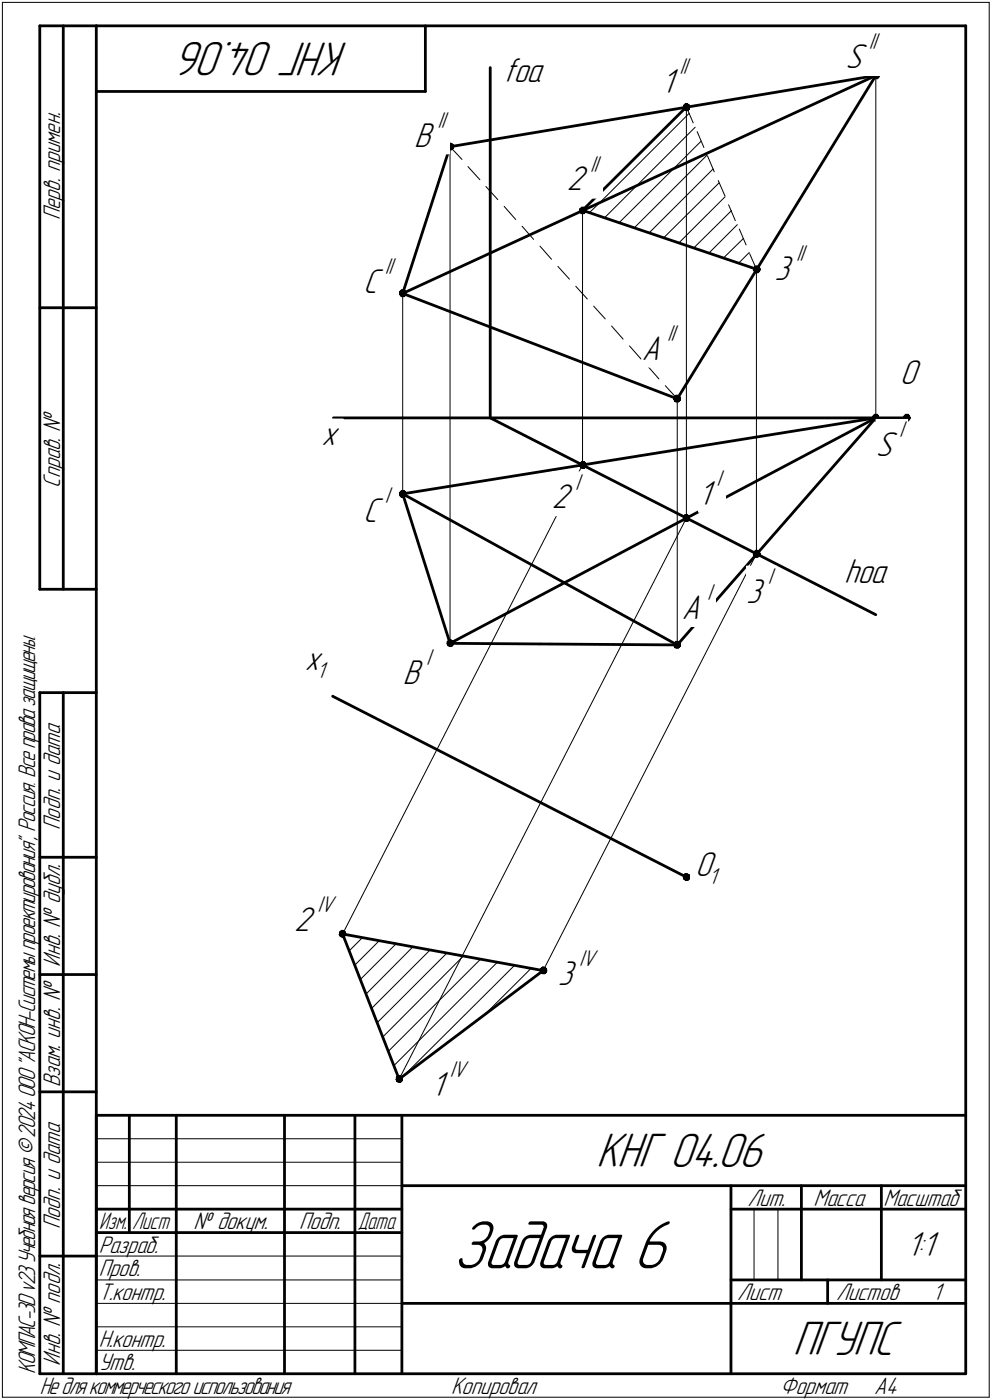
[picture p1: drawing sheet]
<svg xmlns="http://www.w3.org/2000/svg" width="211mm" height="298mm" viewBox="0 0 211 298" stroke-linecap="round" stroke-linejoin="round" font-family="sans-serif">
<defs><g id="words">
<text font-size="15.6" x="96.3" y="270.1">Задача 6</text>
<g font-size="10.9">
<text x="74.2" y="9" transform="rotate(-180 74.2 9)">КНГ 04.06</text>
<text x="126.8" y="248.5">КНГ 04.06</text>
<text x="168.7" y="288.5">ПГУПС</text>
</g>
<g font-size="7.8">
<text x="107.1" y="17.4">foa</text>
<text x="179.9" y="14.5">S</text>
<text x="140.7" y="19.8">1</text>
<text x="88.1" y="31.2">B</text>
<text x="120.6" y="40.6">2</text>
<text x="164.8" y="59.7">3</text>
<text x="77.3" y="62.5">C</text>
<text x="136.6" y="76.6">A</text>
<text x="191.5" y="81.7">O</text>
<text x="68.4" y="94.8">x</text>
<text x="186.4" y="97.1">S</text>
<text x="148.6" y="107.5">1</text>
<text x="77.3" y="111.1">C</text>
<text x="117.4" y="108.3">2</text>
<text x="179.7" y="124.1">hoa</text>
<text x="145.1" y="131.8">A</text>
<text x="158.8" y="128.3">3</text>
<text x="64.9" y="142.7">x</text>
<text x="85.7" y="145.6">B</text>
<text x="147.9" y="186.5">O</text>
<text x="62.6" y="198.2">2</text>
<text x="118.7" y="209.7">3</text>
<text x="91.8" y="233.3">1</text>
<text x="192.9" y="267.5">1:1</text>
</g>
<g font-size="5.4">
<text x="12.8" y="46.9" transform="rotate(-90 12.8 46.9)">Перв. примен.</text>
<text x="12.8" y="103.8" transform="rotate(-90 12.8 103.8)">Справ. №</text>
<text x="12.8" y="176.7" transform="rotate(-90 12.8 176.7)">Подп. и дата</text>
<text x="12.8" y="205.8" transform="rotate(-90 12.8 205.8)">Инв. № дубл.</text>
<text x="12.8" y="231.6" transform="rotate(-90 12.8 231.6)">Взам. инв. №</text>
<text x="159.1" y="256.8">Лит.</text>
<text x="173.1" y="256.8">Масса</text>
<text x="188" y="256.8">Масштаб</text>
<text x="12.8" y="261.7" transform="rotate(-90 12.8 261.7)">Подп. и дата</text>
<text x="41.2" y="261.8">№ докум.</text>
<text x="63.6" y="261.8">Подп.</text>
<text x="21" y="266.8">Разраб.</text>
<text x="21" y="271.8">Пров.</text>
<text x="21" y="276.8">Т.контр.</text>
<text x="156.9" y="276.8">Лист</text>
<text x="177.9" y="276.8">Листов</text>
<text x="198.4" y="276.8">1</text>
<text x="21" y="286.8">Н.контр.</text>
<text x="7.5" y="292.5" transform="rotate(-90 7.5 292.5)">КОМПАС-3Dv23Учебнаяверсия©2024ООО&quot;АСКОН-Системыпроектирования&quot;, Россия. Всеправазащищены.</text>
<text x="12.8" y="290.8" transform="rotate(-90 12.8 290.8)">Инв. № подл.</text>
<text x="21" y="291.8">Утв.</text>
<text x="8.5" y="296.7">Недлякоммерческогоиспользования</text>
<text x="96" y="296.8">Копировал</text>
<text x="166" y="296.8">Формат</text>
<text x="186" y="296.8">A4</text>
</g>
<g font-size="5.3">
<text x="21.1" y="261.8">Изм.</text>
<text x="28.1" y="261.8">Лист</text>
<text x="76.1" y="261.8">Дата</text>
</g>
<g font-size="5.1">
<text x="184.8" y="10.5">II</text>
<text x="144.6" y="15.8">II</text>
<text x="93.1" y="27.2">II</text>
<text x="125.6" y="36.5">II</text>
<text x="81.9" y="58.4">II</text>
<text x="169.4" y="55.6">II</text>
<text x="141.9" y="72.6">II</text>
<text x="191.3" y="93">I</text>
<text x="81.9" y="107.1">I</text>
<text x="122.4" y="104.2">I</text>
<text x="152.5" y="103.5">I</text>
<text x="163.4" y="124.3">I</text>
<text x="150.4" y="127.8">I</text>
<text x="90.7" y="141.6">I</text>
<text x="67.3" y="144.4">1</text>
<text x="150.8" y="188.2">1</text>
<text x="67.6" y="194.2">IV</text>
<text x="123.3" y="205.7">IV</text>
<text x="95.7" y="229.3">IV</text>
</g>
</g></defs>
<g fill="none" stroke="#000" stroke-width=".59">
<path d="M8.5 5.5v120zM8.5 5.5h12zM13.5 5.5v120zM20.5 5.5v287zM20.5 5.5h185zM20.5 19.5h70zM90.5 5.5v14zM104.3 14.4v74.6zM186.4 16.1l-42.3 68.8zM205.5 5.5v287zM95.8 31.2l90.6-15.1zM95.8 31.2l-10.1 31.3z"/>
<path d="M124 44.8l37 12.5zM124 44.8l22-22zM8.5 65.5h12zM85.7 62.5l58.4 22.4zM85.7 62.5l100.7-46.4zM71 89h122zM104.3 89l82.1 41.9zM186.4 89l-42.3 48.3zM85.7 105.2l100.7-16.2zM85.7 105.2l58.4 32.1zM85.7 105.2l10.1 31.8zM8.5 125.5h12z"/>
<path d="M95.8 137l48.3 .3zM95.8 137l90.6-48zM8.5 147.5v145zM8.5 147.5h12zM13.5 147.5v145zM70.8 148.3l75.2 38.5zM8.5 182.5h12zM72.9 198.9l12 30.9zM72.9 198.9l42.7 7.8zM8.5 207.5h12zM8.5 232.5h12zM20.5 237.5h185z"/>
<path d="M20.5 237.5v55zM27.5 237.5v25zM37.5 237.5v55zM60.5 237.5v55zM75.5 237.5v55zM84.9 229.8l30.7-23.1zM85.5 237.5v55zM20.5 257.5h65zM85.5 252.5h120zM155.5 252.5v40zM155.5 257.5h15zM170.5 252.5v20z"/>
<path d="M170.5 257.5h35zM187.5 252.5v20zM8.5 267.5h12zM20.5 262.5h65zM85.5 277.5h70zM155.5 277.5h50zM155.5 272.5h50zM176.1 272.5v5zM8.5 292.5h12zM20.5 292.5h185z"/>
</g>
<g fill="none" stroke="#000" stroke-width=".21">
<path d="M.5 .5v297zM.5 .5h210zM186.4 16.1v72.9zM210.5 .5v297zM95.8 31.2l2.5 2.8zM95.8 31.2v105.8zM99.6 35.5l2.5 2.8zM103.4 39.7l2.5 2.8zM135.5 39.5l12.4-12.4zM143.3 35.9l5.9-5.8zM146 22.8v66.2zM146 22.8l1.5 3.4z"/>
<path d="M148.3 28l1.5 3.4zM150.5 33.2l1.5 3.4zM152.8 38.4l1.5 3.3zM107.3 43.9l2.4 2.8zM111.1 48.2l2.4 2.8zM114.9 52.4l2.4 2.8zM118.7 56.7l2.5 2.7zM124 44.8v44.2zM125.4 45.3l2.2-2.1zM127.6 43.2l19-19.1zM128.6 46.4l6.9-6.9zM131.7 47.4l11.6-11.5z"/>
<path d="M135 48.5l15.5-15.5zM138.1 49.6l13.6-13.6zM141.2 50.6l11.8-11.7zM147.6 52.8l8-7.9zM153.9 54.9l4.3-4.1zM154.3 41.9l-9.9 9.8zM155 43.6l1.5 3.4zM156.9 47.8l-6.1 6.1zM157.3 48.8l1.4 3.4zM159.4 53.8l-2.3 2.2zM159.5 54l1.5 3.3zM160.3 57.1l.4-.4z"/>
<path d="M161 57.3v31.7zM85.7 62.5v42.7zM122.5 61l2.5 2.7zM126.3 65.2l2.5 2.7zM130.1 69.4l2.5 2.8zM133.9 73.7l2.5 2.8zM137.8 77.9l2.4 2.8zM124 89v10zM124 99l-51.1 99.9zM141.6 82.1l2.5 2.8zM144.1 84.9v52.4zM146 89v21.3z"/>
<path d="M161 89v28.9zM146 110.3l-61.1 119.5zM161 117.9l-45.4 88.8zM73.1 199.5l.5-.5zM74.3 202.5l2.8-2.9zM75.4 205.6l5.3-5.3zM76.6 208.6l7.7-7.7zM79.1 214.7l12.4-12.4zM80.3 217.8l14.8-14.9zM87.9 201.6l-10 10.1zM98.6 203.5l-17.2 17.3zM103.3 215.9l9.7-9.7z"/>
<path d="M82.6 223.9l19.7-19.7zM83.8 226.9l22-22zM86.1 228.9l23.4-23.3zM20.5 247.5h65zM20.5 252.5h65zM20.5 242.5h65zM160.4 257.5v15zM165.5 257.5v15zM20.5 267.5h65zM20.5 272.5h65zM20.5 277.5h65zM.5 297.5h210z"/>
<path d="M20.5 282.5h65zM20.5 287.5h65z"/>
</g>
<g fill="#000" stroke="#000" stroke-width=".21">
<path d="M186 15.3h.5zM185.9 15.4h.8zM185.8 15.5h1.1zM185.8 15.6h1.1zM185.7 15.7h1.3zM185.7 15.7h1.3zM185.7 15.8h1.3zM185.7 15.9h1.4zM185.7 16h1.4zM185.7 16.1h1.4zM185.6 16.2h1.5zM185.7 16.3h1.4zM185.7 16.3h1.4zM185.8 16.4h1.3zM185.8 16.5h1.2zM185.8 16.6h1.1zM185.9 16.7h1zM186.1 16.8h.7z"/>
<path d="M95.5 30.5h.5zM95.4 30.6h.8zM95.3 30.6h1.1zM95.2 30.7h1.2zM95.1 30.8h1.4zM95.1 30.9h1.4zM95.1 31h1.4zM95.1 31.1h1.5zM95.1 31.2h1.5zM95.1 31.2h1.5zM95 31.3h1.6zM95.1 31.4h1.5zM95.2 31.5h1.4zM95.2 31.6h1.3zM95.2 31.7h1.2zM95.2 31.7h1.2zM95.4 31.8h.9zM95.6 31.9h.6z"/>
<path d="M145.7 22.1h.7zM145.6 22.2h.9zM145.5 22.3h1.1zM145.5 22.4h1.2zM145.4 22.4h1.4zM145.4 22.5h1.4zM145.4 22.6h1.4zM145.4 22.7h1.4zM145.4 22.8h1.4zM145.4 22.9h1.4zM145.3 22.9h1.5zM145.4 23h1.4zM145.4 23.1h1.4zM145.5 23.2h1.3zM145.5 23.3h1.2zM145.5 23.4h1.1zM145.6 23.5h1zM145.8 23.5h.7z"/>
<path d="M123.7 44.1h.7zM123.6 44.2h.9zM123.5 44.3h1zM123.4 44.4h1.2zM123.3 44.4h1.4zM123.3 44.5h1.4zM123.3 44.6h1.5zM123.3 44.7h1.5zM123.3 44.8h1.5zM123.2 44.9h1.6zM123.3 45h1.5zM123.3 45h1.5zM123.4 45.1h1.3zM123.4 45.2h1.2zM123.4 45.3h1.1zM123.4 45.4h1.1zM123.6 45.5h.8zM123.8 45.6h.3z"/>
<path d="M160.7 56.6h.7zM160.6 56.7h.9zM160.5 56.8h1zM160.4 56.9h1.2zM160.3 57h1.4zM160.3 57.1h1.4zM160.3 57.1h1.5zM160.3 57.2h1.5zM160.3 57.3h1.5zM160.3 57.4h1.5zM160.2 57.5h1.6zM160.3 57.6h1.5zM160.4 57.7h1.3zM160.4 57.7h1.3zM160.4 57.8h1.2zM160.4 57.9h1.1zM160.6 58h.9zM160.8 58.1h.6z"/>
<path d="M85.3 61.7h.6zM85.3 61.8h.8zM85.2 61.9h1.1zM85.1 62h1.3zM85 62.1h1.4zM85 62.1h1.4zM85 62.2h1.4zM85 62.3h1.4zM85 62.4h1.4zM85 62.5h1.4zM84.9 62.6h1.5zM85 62.7h1.4zM85 62.7h1.4zM85.1 62.8h1.3zM85.1 62.9h1.3zM85.1 63h1.2zM85.3 63.1h.9zM85.4 63.2h.7z"/>
<path d="M123.7 98.3h.7zM123.6 98.4h.9zM123.5 98.5h1zM123.4 98.6h1.2zM123.3 98.6h1.4zM123.3 98.7h1.4zM123.3 98.8h1.5zM123.3 98.9h1.5zM123.3 99h1.5zM123.3 99.1h1.5zM123.2 99.1h1.6zM123.3 99.2h1.5zM123.4 99.3h1.3zM123.4 99.4h1.3zM123.4 99.5h1.2zM123.4 99.6h1.1zM123.6 99.7h.9zM123.8 99.7h.6z"/>
<path d="M143.8 84.2h.5zM143.7 84.2h.7zM143.6 84.3h1zM143.5 84.4h1.2zM143.3 84.5h1.5zM143.3 84.6h1.5zM143.3 84.7h1.5zM143.3 84.8h1.6zM143.3 84.8h1.6zM143.3 84.9h1.6zM143.3 85h1.6zM143.3 85.1h1.6zM143.3 85.2h1.6zM143.4 85.3h1.4zM143.4 85.3h1.3zM143.5 85.4h1.1zM143.5 85.5h1zM143.8 85.6h.6z"/>
<path d="M186 88.2h.7zM185.9 88.3h.9zM185.8 88.4h1.1zM185.8 88.5h1.1zM185.7 88.6h1.3zM185.7 88.6h1.3zM185.7 88.7h1.3zM185.7 88.8h1.4zM185.7 88.9h1.4zM185.7 89h1.4zM185.6 89.1h1.5zM185.7 89.2h1.4zM185.7 89.2h1.4zM185.8 89.3h1.3zM185.8 89.4h1.2zM185.8 89.5h1.1zM185.9 89.6h1zM186.1 89.7h.7z"/>
<path d="M192.6 88.2h.7zM192.5 88.3h.9zM192.4 88.4h1.1zM192.4 88.5h1.1zM192.3 88.6h1.3zM192.3 88.6h1.3zM192.3 88.7h1.3zM192.2 88.8h1.5zM192.2 88.9h1.5zM192.2 89h1.5zM192.1 89.1h1.6zM192.2 89.2h1.5zM192.3 89.2h1.3zM192.3 89.3h1.3zM192.4 89.4h1.1zM192.4 89.5h1.1zM192.5 89.6h.9zM192.7 89.7h.6z"/>
<path d="M85.3 104.5h.8zM85.3 104.6h.9zM85.2 104.6h1.1zM85.1 104.7h1.3zM85 104.8h1.4zM85 104.9h1.4zM85 105h1.4zM85 105.1h1.4zM85 105.2h1.4zM85 105.2h1.4zM84.9 105.3h1.5zM85 105.4h1.4zM85 105.5h1.4zM85.1 105.6h1.3zM85.1 105.7h1.3zM85.1 105.7h1.2zM85.3 105.8h.9zM85.4 105.9h.7z"/>
<path d="M145.7 109.6h.5zM145.6 109.6h.8zM145.5 109.7h1.1zM145.5 109.8h1.2zM145.4 109.9h1.4zM145.4 110h1.4zM145.4 110.1h1.4zM145.4 110.2h1.4zM145.4 110.2h1.4zM145.4 110.3h1.4zM145.3 110.4h1.5zM145.4 110.5h1.4zM145.4 110.6h1.4zM145.4 110.7h1.4zM145.5 110.7h1.2zM145.5 110.8h1.1zM145.5 110.9h1.1zM145.7 111h.8z"/>
<path d="M160.7 117.2h.5zM160.6 117.3h.8zM160.5 117.3h1zM160.4 117.4h1.2zM160.3 117.5h1.4zM160.3 117.6h1.4zM160.3 117.7h1.4zM160.3 117.8h1.5zM160.3 117.9h1.5zM160.3 117.9h1.5zM160.2 118h1.6zM160.3 118.1h1.5zM160.3 118.2h1.5zM160.4 118.3h1.3zM160.4 118.4h1.2zM160.4 118.4h1.1zM160.4 118.5h1.1zM160.6 118.6h.8zM160.8 118.7h.3z"/>
<path d="M95.5 136.2h.5zM95.4 136.3h.8zM95.3 136.4h1.1zM95.2 136.5h1.2zM95.1 136.6h1.4zM95.1 136.7h1.4zM95.1 136.7h1.4zM95.1 136.8h1.5zM95.1 136.9h1.5zM95.1 137h1.5zM95 137.1h1.6zM95.1 137.2h1.5zM95.2 137.2h1.3zM95.2 137.3h1.3zM95.2 137.4h1.2zM95.2 137.5h1.2zM95.4 137.6h.9zM95.6 137.7h.6z"/>
<path d="M143.8 136.6h.5zM143.7 136.7h.7zM143.6 136.7h1zM143.5 136.8h1.2zM143.3 136.9h1.5zM143.3 137h1.5zM143.3 137.1h1.5zM143.3 137.2h1.6zM143.3 137.2h1.6zM143.3 137.3h1.6zM143.3 137.4h1.6zM143.3 137.5h1.6zM143.3 137.6h1.6zM143.4 137.7h1.4zM143.4 137.8h1.3zM143.5 137.8h1.1zM143.5 137.9h1zM143.8 138h.6z"/>
<path d="M72.6 198.1h.5zM72.5 198.2h.7zM72.4 198.3h1zM72.3 198.4h1.2zM72.1 198.5h1.5zM72.1 198.5h1.5zM72.1 198.6h1.5zM72.1 198.7h1.6zM72.1 198.8h1.6zM72.1 198.9h1.6zM72.1 199h1.6zM72.1 199.1h1.6zM72.2 199.1h1.5zM72.2 199.2h1.4zM72.3 199.3h1.2zM72.3 199.4h1.1zM72.5 199.5h.8zM72.6 199.6h.6z"/>
<path d="M145.7 186h.5zM145.6 186.1h.8zM145.5 186.2h1.1zM145.5 186.3h1.2zM145.4 186.4h1.4zM145.4 186.4h1.4zM145.4 186.5h1.4zM145.4 186.6h1.4zM145.4 186.7h1.4zM145.4 186.8h1.4zM145.3 186.9h1.5zM145.4 186.9h1.4zM145.4 187h1.4zM145.5 187.1h1.3zM145.5 187.2h1.2zM145.5 187.3h1.1zM145.6 187.4h1zM145.8 187.5h.7z"/>
<path d="M115.3 205.9h.5zM115.2 206h.8zM115.1 206.1h1.1zM115.1 206.2h1.1zM114.9 206.2h1.4zM114.9 206.3h1.4zM114.9 206.4h1.4zM114.9 206.5h1.5zM114.9 206.6h1.5zM114.9 206.7h1.5zM114.8 206.8h1.6zM114.9 206.8h1.5zM115 206.9h1.3zM115 207h1.3zM115.1 207.1h1.1zM115.1 207.2h1.1zM115.2 207.3h.9zM115.4 207.3h.6z"/>
<path d="M84.6 229h.7zM84.5 229.1h.8zM84.4 229.2h1zM84.3 229.3h1.2zM84.2 229.4h1.4zM84.2 229.4h1.4zM84.2 229.5h1.4zM84.2 229.6h1.5zM84.2 229.7h1.5zM84.2 229.8h1.5zM84.2 229.9h1.5zM84.2 230h1.5zM84.2 230h1.5zM84.3 230.1h1.4zM84.3 230.2h1.3zM84.3 230.3h1.2zM84.5 230.4h.9zM84.7 230.5h.6z"/>
</g>
<g fill="#fff" stroke="#fff" stroke-width=".21">
<path d="M179.8 6.8h7.7zM179.8 6.9h7.7zM179.8 6.9h7.7zM179.8 7h7.7zM179.8 7.1h7.7zM179.8 7.2h7.7zM179.8 7.3h7.7zM179.8 7.4h7.7zM179.8 7.5h7.7zM179.8 7.5h7.7zM179.8 7.6h7.7zM179.8 7.7h7.7zM179.8 7.8h7.7zM179.8 7.9h7.7zM179.8 8h7.7zM179.8 8h7.7zM179.8 8.1h7.7zM179.8 8.2h7.7zM179.8 8.3h7.7zM179.8 8.4h7.7zM179.8 8.5h7.7zM179.8 8.6h7.7zM179.8 8.6h7.7zM179.8 8.7h7.7zM179.8 8.8h7.7zM179.8 8.9h7.7zM179.8 9h7.7zM179.8 9.1h7.7zM179.8 9.1h7.7zM179.8 9.2h7.7zM179.8 9.3h7.7zM179.8 9.4h7.7zM179.8 9.5h7.7zM179.8 9.6h7.7zM179.8 9.7h7.7zM179.8 9.7h7.7zM179.8 9.8h7.7zM179.8 9.9h7.7zM179.8 10h7.7zM179.8 10.1h7.7zM179.8 10.2h7.7zM179.8 10.2h7.7zM179.8 10.3h7.7zM179.8 10.4h7.7zM179.8 10.5h7.7zM179.8 10.6h7.7zM179.8 10.7h7.7zM179.8 10.8h7.7zM179.8 10.8h7.7zM179.8 10.9h7.7zM179.8 11h7.7zM179.8 11.1h7.7zM179.8 11.2h7.7zM179.8 11.3h7.7zM179.8 11.3h7.7zM179.8 11.4h7.7zM179.8 11.5h7.7zM179.8 11.6h7.7zM179.8 11.7h7.7zM179.8 11.8h7.7zM179.8 11.9h7.7zM179.8 11.9h7.7zM179.8 12h7.7zM179.8 12.1h7.7zM179.8 12.2h7.7zM179.8 12.3h7.7zM179.8 12.4h7.7zM179.8 12.4h7.7zM179.8 12.5h7.7zM179.8 12.6h7.7zM179.8 12.7h7.7zM179.8 12.8h7.7zM179.8 12.9h7.7zM179.8 13h7.7zM179.8 13h7.7zM179.8 13.1h7.7zM179.8 13.2h7.7zM179.8 13.3h7.7zM179.8 13.4h7.7zM179.8 13.5h7.7zM179.8 13.5h7.7zM179.8 13.6h7.7zM179.8 13.7h7.7zM179.8 13.8h7.7zM179.8 13.9h7.7zM179.8 14h7.7zM179.8 14.1h7.7zM179.8 14.1h7.7zM179.8 14.2h7.7zM179.8 14.3h7.7zM179.8 14.4h7.7zM179.8 14.5h7.7zM179.8 14.6h7.7zM179.8 14.6h7.7zM179.8 14.7h7.7zM179.8 14.8h7.7zM179.8 14.9h7.7zM179.8 15h7.7zM179.8 15.1h7.7zM179.8 15.2h7.7zM179.8 15.2h7.7zM179.8 15.3h7.7zM179.8 15.4h7.7zM179.8 15.5h7.7zM179.8 15.6h7.7zM179.8 15.7h7.7zM179.8 15.7h7.7zM179.8 15.8h7.7zM179.8 15.9h7.7zM179.8 16h7.7zM179.8 16.1h7.7z"/>
<path d="M88.1 23.5h7.6zM88.1 23.5h7.6zM88.1 23.6h7.6zM88.1 23.7h7.6zM88.1 23.8h7.6zM88.1 23.9h7.6zM88.1 24h7.6zM88.1 24h7.6zM88.1 24.1h7.6zM88.1 24.2h7.6zM88.1 24.3h7.6zM88.1 24.4h7.6zM88.1 24.5h7.6zM88.1 24.6h7.6zM88.1 24.6h7.6zM88.1 24.7h7.6zM88.1 24.8h7.6zM88.1 24.9h7.6zM88.1 25h7.6zM88.1 25.1h7.6zM88.1 25.1h7.6zM88.1 25.2h7.6zM88.1 25.3h7.6zM88.1 25.4h7.6zM88.1 25.5h7.6zM88.1 25.6h7.6zM88.1 25.7h7.6zM88.1 25.7h7.6zM88.1 25.8h7.6zM88.1 25.9h7.6zM88.1 26h7.6zM88.1 26.1h7.6zM88.1 26.2h7.6zM88.1 26.2h7.6zM88.1 26.3h7.6zM88.1 26.4h7.6zM88.1 26.5h7.6zM88.1 26.6h7.6zM88.1 26.7h7.6zM88.1 26.8h7.6zM88.1 26.8h7.6zM88.1 26.9h7.6zM88.1 27h7.6zM88.1 27.1h7.6zM88.1 27.2h7.6zM88.1 27.3h7.6zM88.1 27.3h7.6zM88.1 27.4h7.6zM88.1 27.5h7.6zM88.1 27.6h7.6zM88.1 27.7h7.6zM88.1 27.8h7.6zM88.1 27.9h7.6zM88.1 27.9h7.6zM88.1 28h7.6zM88.1 28.1h7.6zM88.1 28.2h7.6zM88.1 28.3h7.6zM88.1 28.4h7.6zM88.1 28.4h7.6zM88.1 28.5h7.6zM88.1 28.6h7.6zM88.1 28.7h7.6zM88.1 28.8h7.6zM88.1 28.9h7.6zM88.1 29h7.6zM88.1 29h7.6zM88.1 29.1h7.6zM88.1 29.2h7.6zM88.1 29.3h7.6zM88.1 29.4h7.6zM88.1 29.5h7.6zM88.1 29.5h7.6zM88.1 29.6h7.6zM88.1 29.7h7.6zM88.1 29.8h7.6zM88.1 29.9h7.6zM88.1 30h7.6zM88.1 30.1h7.6zM88.1 30.1h7.6zM88.1 30.2h7.6zM88.1 30.3h7.6zM88.1 30.4h7.6zM88.1 30.5h7.6zM88.1 30.6h7.6zM88.1 30.6h7.6zM88.1 30.7h7.6zM88.1 30.8h7.6zM88.1 30.9h7.6zM88.1 31h7.6zM88.1 31.1h7.6zM88.1 31.2h7.6zM88.1 31.2h7.6zM88.1 31.3h7.6zM88.1 31.4h7.6zM88.1 31.5h7.6zM88.1 31.6h7.6zM88.1 31.7h7.6zM88.1 31.7h7.6zM88.1 31.8h7.6zM88.1 31.9h7.6zM88.1 32h7.6zM88.1 32.1h7.6zM88.1 32.2h7.6zM88.1 32.3h7.6zM88.1 32.3h7.6zM88.1 32.4h7.6zM88.1 32.5h7.6zM88.1 32.6h7.6zM88.1 32.7h7.6zM88.1 32.8h7.6z"/>
<path d="M77.3 54.7h7.2zM77.3 54.8h7.2zM77.3 54.9h7.2zM77.3 54.9h7.2zM77.3 55h7.2zM77.3 55.1h7.2zM77.3 55.2h7.2zM77.3 55.3h7.2zM77.3 55.4h7.2zM77.3 55.5h7.2zM77.3 55.5h7.2zM77.3 55.6h7.2zM77.3 55.7h7.2zM77.3 55.8h7.2zM77.3 55.9h7.2zM77.3 56h7.2zM77.3 56h7.2zM77.3 56.1h7.2zM77.3 56.2h7.2zM77.3 56.3h7.2zM77.3 56.4h7.2zM77.3 56.5h7.2zM77.3 56.6h7.2zM77.3 56.6h7.2zM77.3 56.7h7.2zM77.3 56.8h7.2zM77.3 56.9h7.2zM77.3 57h7.2zM77.3 57.1h7.2zM77.3 57.1h7.2zM77.3 57.2h7.2zM77.3 57.3h7.2zM77.3 57.4h7.2zM77.3 57.5h7.2zM77.3 57.6h7.2zM77.3 57.7h7.2zM77.3 57.7h7.2zM77.3 57.8h7.2zM77.3 57.9h7.2zM77.3 58h7.2zM77.3 58.1h7.2zM77.3 58.2h7.2zM77.3 58.3h7.2zM77.3 58.3h7.2zM77.3 58.4h7.2zM77.3 58.5h7.2zM77.3 58.6h7.2zM77.3 58.7h7.2zM77.3 58.8h7.2zM77.3 58.8h7.2zM77.3 58.9h7.2zM77.3 59h7.2zM77.3 59.1h7.2zM77.3 59.2h7.2zM77.3 59.3h7.2zM77.3 59.4h7.2zM77.3 59.4h7.2zM77.3 59.5h7.2zM77.3 59.6h7.2zM77.3 59.7h7.2zM77.3 59.8h7.2zM77.3 59.9h7.2zM77.3 59.9h7.2zM77.3 60h7.2zM77.3 60.1h7.2zM77.3 60.2h7.2zM77.3 60.3h7.2zM77.3 60.4h7.2zM77.3 60.5h7.2zM77.3 60.5h7.2zM77.3 60.6h7.2zM77.3 60.7h7.2zM77.3 60.8h7.2zM77.3 60.9h7.2zM77.3 61h7.2zM77.3 61h7.2zM77.3 61.1h7.2zM77.3 61.2h7.2zM77.3 61.3h7.2zM77.3 61.4h7.2zM77.3 61.5h7.2zM77.3 61.6h7.2zM77.3 61.6h7.2zM77.3 61.7h7.2zM77.3 61.8h7.2zM77.3 61.9h7.2zM77.3 62h7.2zM77.3 62.1h7.2zM77.3 62.1h7.2zM77.3 62.2h7.2zM77.3 62.3h7.2zM77.3 62.4h7.2zM77.3 62.5h7.2zM77.3 62.6h7.2zM77.3 62.7h7.2zM77.3 62.7h7.2zM77.3 62.8h7.2zM77.3 62.9h7.2zM77.3 63h7.2zM77.3 63.1h7.2zM77.3 63.2h7.2zM77.3 63.2h7.2zM77.3 63.3h7.2zM77.3 63.4h7.2zM77.3 63.5h7.2zM77.3 63.6h7.2zM77.3 63.7h7.2zM77.3 63.8h7.2zM77.3 63.8h7.2zM77.3 63.9h7.2zM77.3 64h7.2z"/>
<path d="M136.6 68.8h7.9zM136.6 68.9h7.9zM136.6 69h7.9zM136.6 69.1h7.9zM136.6 69.2h7.9zM136.6 69.3h7.9zM136.6 69.3h7.9zM136.6 69.4h7.9zM136.6 69.5h7.9zM136.6 69.6h7.9zM136.6 69.7h7.9zM136.6 69.8h7.9zM136.6 69.8h7.9zM136.6 69.9h7.9zM136.6 70h7.9zM136.6 70.1h7.9zM136.6 70.2h7.9zM136.6 70.3h7.9zM136.6 70.4h7.9zM136.6 70.4h7.9zM136.6 70.5h7.9zM136.6 70.6h7.9zM136.6 70.7h7.9zM136.6 70.8h7.9zM136.6 70.9h7.9zM136.6 71h7.9zM136.6 71h7.9zM136.6 71.1h7.9zM136.6 71.2h7.9zM136.6 71.3h7.9zM136.6 71.4h7.9zM136.6 71.5h7.9zM136.6 71.5h7.9zM136.6 71.6h7.9zM136.6 71.7h7.9zM136.6 71.8h7.9zM136.6 71.9h7.9zM136.6 72h7.9zM136.6 72.1h7.9zM136.6 72.1h7.9zM136.6 72.2h7.9zM136.6 72.3h7.9zM136.6 72.4h7.9zM136.6 72.5h7.9zM136.6 72.6h7.9zM136.6 72.6h7.9zM136.6 72.7h7.9zM136.6 72.8h7.9zM136.6 72.9h7.9zM136.6 73h7.9zM136.6 73.1h7.9zM136.6 73.2h7.9zM136.6 73.2h7.9zM136.6 73.3h7.9zM136.6 73.4h7.9zM136.6 73.5h7.9zM136.6 73.6h7.9zM136.6 73.7h7.9zM136.6 73.7h7.9zM136.6 73.8h7.9zM136.6 73.9h7.9zM136.6 74h7.9zM136.6 74.1h7.9zM136.6 74.2h7.9zM136.6 74.3h7.9zM136.6 74.3h7.9zM136.6 74.4h7.9zM136.6 74.5h7.9zM136.6 74.6h7.9zM136.6 74.7h7.9zM136.6 74.8h7.9zM136.6 74.8h7.9zM136.6 74.9h7.9zM136.6 75h7.9zM136.6 75.1h7.9zM136.6 75.2h7.9zM136.6 75.3h7.9zM136.6 75.4h7.9zM136.6 75.4h7.9zM136.6 75.5h7.9zM136.6 75.6h7.9zM136.6 75.7h7.9zM136.6 75.8h7.9zM136.6 75.9h7.9zM136.6 75.9h7.9zM136.6 76h7.9zM136.6 76.1h7.9zM136.6 76.2h7.9zM136.6 76.3h7.9zM136.6 76.4h7.9zM136.6 76.5h7.9zM136.6 76.5h7.9zM136.6 76.6h7.9zM136.6 76.7h7.9zM136.6 76.8h7.9zM136.6 76.9h7.9zM136.6 77h7.9zM136.6 77h7.9zM136.6 77.1h7.9zM136.6 77.2h7.9zM136.6 77.3h7.9zM136.6 77.4h7.9zM136.6 77.5h7.9zM136.6 77.6h7.9zM136.6 77.6h7.9zM136.6 77.7h7.9zM136.6 77.8h7.9zM136.6 77.9h7.9zM136.6 78h7.9zM136.6 78.1h7.9zM136.6 78.1h7.9z"/>
<path d="M77.3 103.4h6.4zM77.3 103.5h6.4zM77.3 103.5h6.4zM77.3 103.6h6.4zM77.3 103.7h6.4zM77.3 103.8h6.4zM77.3 103.9h6.4zM77.3 104h6.4zM77.3 104.1h6.4zM77.3 104.1h6.4zM77.3 104.2h6.4zM77.3 104.3h6.4zM77.3 104.4h6.4zM77.3 104.5h6.4zM77.3 104.6h6.4zM77.3 104.6h6.4zM77.3 104.7h6.4zM77.3 104.8h6.4zM77.3 104.9h6.4zM77.3 105h6.4zM77.3 105.1h6.4zM77.3 105.2h6.4zM77.3 105.2h6.4zM77.3 105.3h6.4zM77.3 105.4h6.4zM77.3 105.5h6.4zM77.3 105.6h6.4zM77.3 105.7h6.4zM77.3 105.7h6.4zM77.3 105.8h6.4zM77.3 105.9h6.4zM77.3 106h6.4zM77.3 106.1h6.4zM77.3 106.2h6.4zM77.3 106.3h6.4zM77.3 106.3h6.4zM77.3 106.4h6.4zM77.3 106.5h6.4zM77.3 106.6h6.4zM77.3 106.7h6.4zM77.3 106.8h6.4zM77.3 106.8h6.4zM77.3 106.9h6.4zM77.3 107h6.4zM77.3 107.1h6.4zM77.3 107.2h6.4zM77.3 107.3h6.4zM77.3 107.4h6.4zM77.3 107.4h6.4zM77.3 107.5h6.4zM77.3 107.6h6.4zM77.3 107.7h6.4zM77.3 107.8h6.4zM77.3 107.9h6.4zM77.3 107.9h6.4zM77.3 108h6.4zM77.3 108.1h6.4zM77.3 108.2h6.4zM77.3 108.3h6.4zM77.3 108.4h6.4zM77.3 108.5h6.4zM77.3 108.5h6.4zM77.3 108.6h6.4zM77.3 108.7h6.4zM77.3 108.8h6.4zM77.3 108.9h6.4zM77.3 109h6.4zM77.3 109.1h6.4zM77.3 109.1h6.4zM77.3 109.2h6.4zM77.3 109.3h6.4zM77.3 109.4h6.4zM77.3 109.5h6.4zM77.3 109.6h6.4zM77.3 109.6h6.4zM77.3 109.7h6.4zM77.3 109.8h6.4zM77.3 109.9h6.4zM77.3 110h6.4zM77.3 110.1h6.4zM77.3 110.2h6.4zM77.3 110.2h6.4zM77.3 110.3h6.4zM77.3 110.4h6.4zM77.3 110.5h6.4zM77.3 110.6h6.4zM77.3 110.7h6.4zM77.3 110.7h6.4zM77.3 110.8h6.4zM77.3 110.9h6.4zM77.3 111h6.4zM77.3 111.1h6.4zM77.3 111.2h6.4zM77.3 111.3h6.4zM77.3 111.3h6.4zM77.3 111.4h6.4zM77.3 111.5h6.4zM77.3 111.6h6.4zM77.3 111.7h6.4zM77.3 111.8h6.4zM77.3 111.8h6.4zM77.3 111.9h6.4zM77.3 112h6.4zM77.3 112.1h6.4zM77.3 112.2h6.4zM77.3 112.3h6.4zM77.3 112.4h6.4zM77.3 112.4h6.4zM77.3 112.5h6.4zM77.3 112.6h6.4zM77.3 112.7h6.4z"/>
<path d="M186.4 89.3h6.8zM186.4 89.4h6.8zM186.4 89.5h6.8zM186.4 89.6h6.8zM186.4 89.7h6.8zM186.4 89.7h6.8zM186.4 89.8h6.8zM186.4 89.9h6.8zM186.4 90h6.8zM186.4 90.1h6.8zM186.4 90.2h6.8zM186.4 90.3h6.8zM186.4 90.3h6.8zM186.4 90.4h6.8zM186.4 90.5h6.8zM186.4 90.6h6.8zM186.4 90.7h6.8zM186.4 90.8h6.8zM186.4 90.8h6.8zM186.4 90.9h6.8zM186.4 91h6.8zM186.4 91.1h6.8zM186.4 91.2h6.8zM186.4 91.3h6.8zM186.4 91.4h6.8zM186.4 91.4h6.8zM186.4 91.5h6.8zM186.4 91.6h6.8zM186.4 91.7h6.8zM186.4 91.8h6.8zM186.4 91.9h6.8zM186.4 91.9h6.8zM186.4 92h6.8zM186.4 92.1h6.8zM186.4 92.2h6.8zM186.4 92.3h6.8zM186.4 92.4h6.8zM186.4 92.5h6.8zM186.4 92.5h6.8zM186.4 92.6h6.8zM186.4 92.7h6.8zM186.4 92.8h6.8zM186.4 92.9h6.8zM186.4 93h6.8zM186.4 93h6.8zM186.4 93.1h6.8zM186.4 93.2h6.8zM186.4 93.3h6.8zM186.4 93.4h6.8zM186.4 93.5h6.8zM186.4 93.6h6.8zM186.4 93.6h6.8zM186.4 93.7h6.8zM186.4 93.8h6.8zM186.4 93.9h6.8zM186.4 94h6.8zM186.4 94.1h6.8zM186.4 94.1h6.8zM186.4 94.2h6.8zM186.4 94.3h6.8zM186.4 94.4h6.8zM186.4 94.5h6.8zM186.4 94.6h6.8zM186.4 94.7h6.8zM186.4 94.7h6.8zM186.4 94.8h6.8zM186.4 94.9h6.8zM186.4 95h6.8zM186.4 95.1h6.8zM186.4 95.2h6.8zM186.4 95.2h6.8zM186.4 95.3h6.8zM186.4 95.4h6.8zM186.4 95.5h6.8zM186.4 95.6h6.8zM186.4 95.7h6.8zM186.4 95.8h6.8zM186.4 95.8h6.8zM186.4 95.9h6.8zM186.4 96h6.8zM186.4 96.1h6.8zM186.4 96.2h6.8zM186.4 96.3h6.8zM186.4 96.4h6.8zM186.4 96.4h6.8zM186.4 96.5h6.8zM186.4 96.6h6.8zM186.4 96.7h6.8zM186.4 96.8h6.8zM186.4 96.9h6.8zM186.4 96.9h6.8zM186.4 97h6.8zM186.4 97.1h6.8zM186.4 97.2h6.8zM186.4 97.3h6.8zM186.4 97.4h6.8zM186.4 97.5h6.8zM186.4 97.5h6.8zM186.4 97.6h6.8zM186.4 97.7h6.8zM186.4 97.8h6.8zM186.4 97.9h6.8zM186.4 98h6.8zM186.4 98h6.8zM186.4 98.1h6.8zM186.4 98.2h6.8zM186.4 98.3h6.8zM186.4 98.4h6.8zM186.4 98.5h6.8zM186.4 98.6h6.8zM186.4 98.6h6.8z"/>
<path d="M85.7 137.8h6.8zM85.7 137.9h6.8zM85.7 138h6.8zM85.7 138.1h6.8zM85.7 138.2h6.8zM85.7 138.3h6.8zM85.7 138.3h6.8zM85.7 138.4h6.8zM85.7 138.5h6.8zM85.7 138.6h6.8zM85.7 138.7h6.8zM85.7 138.8h6.8zM85.7 138.9h6.8zM85.7 138.9h6.8zM85.7 139h6.8zM85.7 139.1h6.8zM85.7 139.2h6.8zM85.7 139.3h6.8zM85.7 139.4h6.8zM85.7 139.4h6.8zM85.7 139.5h6.8zM85.7 139.6h6.8zM85.7 139.7h6.8zM85.7 139.8h6.8zM85.7 139.9h6.8zM85.7 140h6.8zM85.7 140h6.8zM85.7 140.1h6.8zM85.7 140.2h6.8zM85.7 140.3h6.8zM85.7 140.4h6.8zM85.7 140.5h6.8zM85.7 140.5h6.8zM85.7 140.6h6.8zM85.7 140.7h6.8zM85.7 140.8h6.8zM85.7 140.9h6.8zM85.7 141h6.8zM85.7 141.1h6.8zM85.7 141.1h6.8zM85.7 141.2h6.8zM85.7 141.3h6.8zM85.7 141.4h6.8zM85.7 141.5h6.8zM85.7 141.6h6.8zM85.7 141.6h6.8zM85.7 141.7h6.8zM85.7 141.8h6.8zM85.7 141.9h6.8zM85.7 142h6.8zM85.7 142.1h6.8zM85.7 142.2h6.8zM85.7 142.2h6.8zM85.7 142.3h6.8zM85.7 142.4h6.8zM85.7 142.5h6.8zM85.7 142.6h6.8zM85.7 142.7h6.8zM85.7 142.7h6.8zM85.7 142.8h6.8zM85.7 142.9h6.8zM85.7 143h6.8zM85.7 143.1h6.8zM85.7 143.2h6.8zM85.7 143.3h6.8zM85.7 143.3h6.8zM85.7 143.4h6.8zM85.7 143.5h6.8zM85.7 143.6h6.8zM85.7 143.7h6.8zM85.7 143.8h6.8zM85.7 143.8h6.8zM85.7 143.9h6.8zM85.7 144h6.8zM85.7 144.1h6.8zM85.7 144.2h6.8zM85.7 144.3h6.8zM85.7 144.4h6.8zM85.7 144.4h6.8zM85.7 144.5h6.8zM85.7 144.6h6.8zM85.7 144.7h6.8zM85.7 144.8h6.8zM85.7 144.9h6.8zM85.7 144.9h6.8zM85.7 145h6.8zM85.7 145.1h6.8zM85.7 145.2h6.8zM85.7 145.3h6.8zM85.7 145.4h6.8zM85.7 145.5h6.8zM85.7 145.5h6.8zM85.7 145.6h6.8zM85.7 145.7h6.8zM85.7 145.8h6.8zM85.7 145.9h6.8zM85.7 146h6.8zM85.7 146h6.8zM85.7 146.1h6.8zM85.7 146.2h6.8zM85.7 146.3h6.8zM85.7 146.4h6.8zM85.7 146.5h6.8zM85.7 146.6h6.8zM85.7 146.6h6.8zM85.7 146.7h6.8zM85.7 146.8h6.8zM85.7 146.9h6.8zM85.7 147h6.8zM85.7 147.1h6.8zM85.7 147.2h6.8zM85.7 147.2h6.8z"/>
<path d="M145 124h7.3zM145 124.1h7.3zM145 124.2h7.3zM145 124.3h7.3zM145 124.4h7.3zM145 124.5h7.3zM145 124.5h7.3zM145 124.6h7.3zM145 124.7h7.3zM145 124.8h7.3zM145 124.9h7.3zM145 125h7.3zM145 125.1h7.3zM145 125.1h7.3zM145 125.2h7.3zM145 125.3h7.3zM145 125.4h7.3zM145 125.5h7.3zM145 125.6h7.3zM145 125.6h7.3zM145 125.7h7.3zM145 125.8h7.3zM145 125.9h7.3zM145 126h7.3zM145 126.1h7.3zM145 126.2h7.3zM145 126.2h7.3zM145 126.3h7.3zM145 126.4h7.3zM145 126.5h7.3zM145 126.6h7.3zM145 126.7h7.3zM145 126.7h7.3zM145 126.8h7.3zM145 126.9h7.3zM145 127h7.3zM145 127.1h7.3zM145 127.2h7.3zM145 127.3h7.3zM145 127.3h7.3zM145 127.4h7.3zM145 127.5h7.3zM145 127.6h7.3zM145 127.7h7.3zM145 127.8h7.3zM145 127.8h7.3zM145 127.9h7.3zM145 128h7.3zM145 128.1h7.3zM145 128.2h7.3zM145 128.3h7.3zM145 128.4h7.3zM145 128.4h7.3zM145 128.5h7.3zM145 128.6h7.3zM145 128.7h7.3zM145 128.8h7.3zM145 128.9h7.3zM145 128.9h7.3zM145 129h7.3zM145 129.1h7.3zM145 129.2h7.3zM145 129.3h7.3zM145 129.4h7.3zM145 129.5h7.3zM145 129.5h7.3zM145 129.6h7.3zM145 129.7h7.3zM145 129.8h7.3zM145 129.9h7.3zM145 130h7.3zM145 130h7.3zM145 130.1h7.3zM145 130.2h7.3zM145 130.3h7.3zM145 130.4h7.3zM145 130.5h7.3zM145 130.6h7.3zM145 130.6h7.3zM145 130.7h7.3zM145 130.8h7.3zM145 130.9h7.3zM145 131h7.3zM145 131.1h7.3zM145 131.1h7.3zM145 131.2h7.3zM145 131.3h7.3zM145 131.4h7.3zM145 131.5h7.3zM145 131.6h7.3zM145 131.7h7.3zM145 131.7h7.3zM145 131.8h7.3zM145 131.9h7.3zM145 132h7.3zM145 132.1h7.3zM145 132.2h7.3zM145 132.2h7.3zM145 132.3h7.3zM145 132.4h7.3zM145 132.5h7.3zM145 132.6h7.3zM145 132.7h7.3zM145 132.8h7.3zM145 132.8h7.3zM145 132.9h7.3zM145 133h7.3zM145 133.1h7.3zM145 133.2h7.3zM145 133.3h7.3zM145 133.3h7.3z"/>
<path d="M191.4 76.1h5zM191.4 76.2h5zM191.4 76.3h5zM191.4 76.4h5zM191.4 76.5h5zM191.4 76.5h5zM191.4 76.6h5zM191.4 76.7h5zM191.4 76.8h5zM191.4 76.9h5zM191.4 77h5zM191.4 77h5zM191.4 77.1h5zM191.4 77.2h5zM191.4 77.3h5zM191.4 77.4h5zM191.4 77.5h5zM191.4 77.6h5zM191.4 77.6h5zM191.4 77.7h5zM191.4 77.8h5zM191.4 77.9h5zM191.4 78h5zM191.4 78.1h5zM191.4 78.1h5zM191.4 78.2h5zM191.4 78.3h5zM191.4 78.4h5zM191.4 78.5h5zM191.4 78.6h5zM191.4 78.7h5zM191.4 78.7h5zM191.4 78.8h5zM191.4 78.9h5zM191.4 79h5zM191.4 79.1h5zM191.4 79.2h5zM191.4 79.2h5zM191.4 79.3h5zM191.4 79.4h5zM191.4 79.5h5zM191.4 79.6h5zM191.4 79.7h5zM191.4 79.8h5zM191.4 79.8h5zM191.4 79.9h5zM191.4 80h5zM191.4 80.1h5zM191.4 80.2h5zM191.4 80.3h5zM191.4 80.3h5zM191.4 80.4h5zM191.4 80.5h5zM191.4 80.6h5zM191.4 80.7h5zM191.4 80.8h5zM191.4 80.9h5zM191.4 80.9h5zM191.4 81h5zM191.4 81.1h5zM191.4 81.2h5zM191.4 81.3h5zM191.4 81.4h5zM191.4 81.4h5zM191.4 81.5h5zM191.4 81.6h5zM191.4 81.7h5zM191.4 81.8h5zM191.4 81.9h5zM191.4 82h5zM191.4 82h5zM191.4 82.1h5zM191.4 82.2h5zM191.4 82.3h5zM191.4 82.4h5zM191.4 82.5h5zM191.4 82.5h5zM191.4 82.6h5zM191.4 82.7h5zM191.4 82.8h5zM191.4 82.9h5zM191.4 83h5zM191.4 83.1h5zM191.4 83.1h5z"/>
<path d="M68.4 89.2h4.7zM68.4 89.3h4.7zM68.4 89.4h4.7zM68.4 89.5h4.7zM68.4 89.6h4.7zM68.4 89.7h4.7zM68.4 89.7h4.7zM68.4 89.8h4.7zM68.4 89.9h4.7zM68.4 90h4.7zM68.4 90.1h4.7zM68.4 90.2h4.7zM68.4 90.3h4.7zM68.4 90.3h4.7zM68.4 90.4h4.7zM68.4 90.5h4.7zM68.4 90.6h4.7zM68.4 90.7h4.7zM68.4 90.8h4.7zM68.4 90.8h4.7zM68.4 90.9h4.7zM68.4 91h4.7zM68.4 91.1h4.7zM68.4 91.2h4.7zM68.4 91.3h4.7zM68.4 91.4h4.7zM68.4 91.4h4.7zM68.4 91.5h4.7zM68.4 91.6h4.7zM68.4 91.7h4.7zM68.4 91.8h4.7zM68.4 91.9h4.7zM68.4 91.9h4.7zM68.4 92h4.7zM68.4 92.1h4.7zM68.4 92.2h4.7zM68.4 92.3h4.7zM68.4 92.4h4.7zM68.4 92.5h4.7zM68.4 92.5h4.7zM68.4 92.6h4.7zM68.4 92.7h4.7zM68.4 92.8h4.7zM68.4 92.9h4.7zM68.4 93h4.7zM68.4 93h4.7zM68.4 93.1h4.7zM68.4 93.2h4.7zM68.4 93.3h4.7zM68.4 93.4h4.7zM68.4 93.5h4.7zM68.4 93.6h4.7zM68.4 93.6h4.7zM68.4 93.7h4.7zM68.4 93.8h4.7zM68.4 93.9h4.7zM68.4 94h4.7zM68.4 94.1h4.7zM68.4 94.1h4.7zM68.4 94.2h4.7zM68.4 94.3h4.7zM68.4 94.4h4.7zM68.4 94.5h4.7zM68.4 94.6h4.7zM68.4 94.7h4.7zM68.4 94.7h4.7zM68.4 94.8h4.7zM68.4 94.9h4.7zM68.4 95h4.7zM68.4 95.1h4.7zM68.4 95.2h4.7zM68.4 95.2h4.7zM68.4 95.3h4.7zM68.4 95.4h4.7zM68.4 95.5h4.7zM68.4 95.6h4.7zM68.4 95.7h4.7zM68.4 95.8h4.7zM68.4 95.8h4.7zM68.4 95.9h4.7zM68.4 96h4.7zM68.4 96.1h4.7zM68.4 96.2h4.7zM68.4 96.3h4.7z"/>
<path d="M107.1 11.9h9.5zM107.1 11.9h9.5zM107.1 12h9.5zM107.1 12.1h9.5zM107.1 12.2h9.5zM107.1 12.3h9.5zM107.1 12.4h9.5zM107.1 12.4h9.5zM107.1 12.5h9.5zM107.1 12.6h9.5zM107.1 12.7h9.5zM107.1 12.8h9.5zM107.1 12.9h9.5zM107.1 13h9.5zM107.1 13h9.5zM107.1 13.1h9.5zM107.1 13.2h9.5zM107.1 13.3h9.5zM107.1 13.4h9.5zM107.1 13.5h9.5zM107.1 13.5h9.5zM107.1 13.6h9.5zM107.1 13.7h9.5zM107.1 13.8h9.5zM107.1 13.9h9.5zM107.1 14h9.5zM107.1 14.1h9.5zM107.1 14.1h9.5zM107.1 14.2h9.5zM107.1 14.3h9.5zM107.1 14.4h9.5zM107.1 14.5h9.5zM107.1 14.6h9.5zM107.1 14.6h9.5zM107.1 14.7h9.5zM107.1 14.8h9.5zM107.1 14.9h9.5zM107.1 15h9.5zM107.1 15.1h9.5zM107.1 15.2h9.5zM107.1 15.2h9.5zM107.1 15.3h9.5zM107.1 15.4h9.5zM107.1 15.5h9.5zM107.1 15.6h9.5zM107.1 15.7h9.5zM107.1 15.7h9.5zM107.1 15.8h9.5zM107.1 15.9h9.5zM107.1 16h9.5zM107.1 16.1h9.5zM107.1 16.2h9.5zM107.1 16.3h9.5zM107.1 16.3h9.5zM107.1 16.4h9.5zM107.1 16.5h9.5zM107.1 16.6h9.5zM107.1 16.7h9.5zM107.1 16.8h9.5zM107.1 16.8h9.5zM107.1 16.9h9.5zM107.1 17h9.5zM107.1 17.1h9.5zM107.1 17.2h9.5zM107.1 17.3h9.5zM107.1 17.4h9.5zM107.1 17.4h9.5zM107.1 17.5h9.5zM107.1 17.6h9.5zM107.1 17.7h9.5zM107.1 17.8h9.5zM107.1 17.9h9.5zM107.1 17.9h9.5zM107.1 18h9.5zM107.1 18.1h9.5zM107.1 18.2h9.5zM107.1 18.3h9.5zM107.1 18.4h9.5zM107.1 18.5h9.5zM107.1 18.5h9.5zM107.1 18.6h9.5zM107.1 18.7h9.5zM107.1 18.8h9.5zM107.1 18.9h9.5z"/>
<path d="M179.7 118.5h10.1zM179.7 118.6h10.1zM179.7 118.7h10.1zM179.7 118.8h10.1zM179.7 118.9h10.1zM179.7 119h10.1zM179.7 119h10.1zM179.7 119.1h10.1zM179.7 119.2h10.1zM179.7 119.3h10.1zM179.7 119.4h10.1zM179.7 119.5h10.1zM179.7 119.5h10.1zM179.7 119.6h10.1zM179.7 119.7h10.1zM179.7 119.8h10.1zM179.7 119.9h10.1zM179.7 120h10.1zM179.7 120.1h10.1zM179.7 120.1h10.1zM179.7 120.2h10.1zM179.7 120.3h10.1zM179.7 120.4h10.1zM179.7 120.5h10.1zM179.7 120.6h10.1zM179.7 120.6h10.1zM179.7 120.7h10.1zM179.7 120.8h10.1zM179.7 120.9h10.1zM179.7 121h10.1zM179.7 121.1h10.1zM179.7 121.2h10.1zM179.7 121.2h10.1zM179.7 121.3h10.1zM179.7 121.4h10.1zM179.7 121.5h10.1zM179.7 121.6h10.1zM179.7 121.7h10.1zM179.7 121.8h10.1zM179.7 121.8h10.1zM179.7 121.9h10.1zM179.7 122h10.1zM179.7 122.1h10.1zM179.7 122.2h10.1zM179.7 122.3h10.1zM179.7 122.3h10.1zM179.7 122.4h10.1zM179.7 122.5h10.1zM179.7 122.6h10.1zM179.7 122.7h10.1zM179.7 122.8h10.1zM179.7 122.9h10.1zM179.7 122.9h10.1zM179.7 123h10.1zM179.7 123.1h10.1zM179.7 123.2h10.1zM179.7 123.3h10.1zM179.7 123.4h10.1zM179.7 123.4h10.1zM179.7 123.5h10.1zM179.7 123.6h10.1zM179.7 123.7h10.1zM179.7 123.8h10.1zM179.7 123.9h10.1zM179.7 124h10.1zM179.7 124h10.1zM179.7 124.1h10.1zM179.7 124.2h10.1zM179.7 124.3h10.1zM179.7 124.4h10.1zM179.7 124.5h10.1zM179.7 124.5h10.1zM179.7 124.6h10.1zM179.7 124.7h10.1zM179.7 124.8h10.1zM179.7 124.9h10.1zM179.7 125h10.1zM179.7 125.1h10.1zM179.7 125.1h10.1zM179.7 125.2h10.1zM179.7 125.3h10.1zM179.7 125.4h10.1zM179.7 125.5h10.1zM179.7 125.6h10.1z"/>
<path d="M147.9 180.9h6.4zM147.9 181h6.4zM147.9 181.1h6.4zM147.9 181.2h6.4zM147.9 181.3h6.4zM147.9 181.4h6.4zM147.9 181.4h6.4zM147.9 181.5h6.4zM147.9 181.6h6.4zM147.9 181.7h6.4zM147.9 181.8h6.4zM147.9 181.9h6.4zM147.9 181.9h6.4zM147.9 182h6.4zM147.9 182.1h6.4zM147.9 182.2h6.4zM147.9 182.3h6.4zM147.9 182.4h6.4zM147.9 182.5h6.4zM147.9 182.5h6.4zM147.9 182.6h6.4zM147.9 182.7h6.4zM147.9 182.8h6.4zM147.9 182.9h6.4zM147.9 183h6.4zM147.9 183h6.4zM147.9 183.1h6.4zM147.9 183.2h6.4zM147.9 183.3h6.4zM147.9 183.4h6.4zM147.9 183.5h6.4zM147.9 183.6h6.4zM147.9 183.6h6.4zM147.9 183.7h6.4zM147.9 183.8h6.4zM147.9 183.9h6.4zM147.9 184h6.4zM147.9 184.1h6.4zM147.9 184.1h6.4zM147.9 184.2h6.4zM147.9 184.3h6.4zM147.9 184.4h6.4zM147.9 184.5h6.4zM147.9 184.6h6.4zM147.9 184.7h6.4zM147.9 184.7h6.4zM147.9 184.8h6.4zM147.9 184.9h6.4zM147.9 185h6.4zM147.9 185.1h6.4zM147.9 185.2h6.4zM147.9 185.3h6.4zM147.9 185.3h6.4zM147.9 185.4h6.4zM147.9 185.5h6.4zM147.9 185.6h6.4zM147.9 185.7h6.4zM147.9 185.8h6.4zM147.9 185.8h6.4zM147.9 185.9h6.4zM147.9 186h6.4zM147.9 186.1h6.4zM147.9 186.2h6.4zM147.9 186.3h6.4zM147.9 186.4h6.4zM147.9 186.4h6.4zM147.9 186.5h6.4zM147.9 186.6h6.4zM147.9 186.7h6.4zM147.9 186.8h6.4zM147.9 186.9h6.4zM147.9 186.9h6.4zM147.9 187h6.4zM147.9 187.1h6.4zM147.9 187.2h6.4zM147.9 187.3h6.4zM147.9 187.4h6.4zM147.9 187.5h6.4zM147.9 187.5h6.4zM147.9 187.6h6.4zM147.9 187.7h6.4zM147.9 187.8h6.4zM147.9 187.9h6.4zM147.9 188h6.4zM147.9 188h6.4zM147.9 188.1h6.4zM147.9 188.2h6.4zM147.9 188.3h6.4zM147.9 188.4h6.4zM147.9 188.5h6.4zM147.9 188.6h6.4zM147.9 188.6h6.4zM147.9 188.7h6.4zM147.9 188.8h6.4zM147.9 188.9h6.4zM147.9 189h6.4zM147.9 189.1h6.4zM147.9 189.1h6.4z"/>
<path d="M64.9 137.1h6.1zM64.9 137.2h6.1zM64.9 137.2h6.1zM64.9 137.3h6.1zM64.9 137.4h6.1zM64.9 137.5h6.1zM64.9 137.6h6.1zM64.9 137.7h6.1zM64.9 137.8h6.1zM64.9 137.8h6.1zM64.9 137.9h6.1zM64.9 138h6.1zM64.9 138.1h6.1zM64.9 138.2h6.1zM64.9 138.3h6.1zM64.9 138.3h6.1zM64.9 138.4h6.1zM64.9 138.5h6.1zM64.9 138.6h6.1zM64.9 138.7h6.1zM64.9 138.8h6.1zM64.9 138.9h6.1zM64.9 138.9h6.1zM64.9 139h6.1zM64.9 139.1h6.1zM64.9 139.2h6.1zM64.9 139.3h6.1zM64.9 139.4h6.1zM64.9 139.4h6.1zM64.9 139.5h6.1zM64.9 139.6h6.1zM64.9 139.7h6.1zM64.9 139.8h6.1zM64.9 139.9h6.1zM64.9 140h6.1zM64.9 140h6.1zM64.9 140.1h6.1zM64.9 140.2h6.1zM64.9 140.3h6.1zM64.9 140.4h6.1zM64.9 140.5h6.1zM64.9 140.5h6.1zM64.9 140.6h6.1zM64.9 140.7h6.1zM64.9 140.8h6.1zM64.9 140.9h6.1zM64.9 141h6.1zM64.9 141.1h6.1zM64.9 141.1h6.1zM64.9 141.2h6.1zM64.9 141.3h6.1zM64.9 141.4h6.1zM64.9 141.5h6.1zM64.9 141.6h6.1zM64.9 141.6h6.1zM64.9 141.7h6.1zM64.9 141.8h6.1zM64.9 141.9h6.1zM64.9 142h6.1zM64.9 142.1h6.1zM64.9 142.2h6.1zM64.9 142.2h6.1zM64.9 142.3h6.1zM64.9 142.4h6.1zM64.9 142.5h6.1zM64.9 142.6h6.1zM64.9 142.7h6.1zM64.9 142.7h6.1zM64.9 142.8h6.1zM64.9 142.9h6.1zM64.9 143h6.1zM64.9 143.1h6.1zM64.9 143.2h6.1zM64.9 143.3h6.1zM64.9 143.3h6.1zM64.9 143.4h6.1zM64.9 143.5h6.1zM64.9 143.6h6.1zM64.9 143.7h6.1zM64.9 143.8h6.1zM64.9 143.8h6.1zM64.9 143.9h6.1zM64.9 144h6.1zM64.9 144.1h6.1zM64.9 144.2h6.1zM64.9 144.3h6.1zM64.9 144.4h6.1zM64.9 144.4h6.1zM64.9 144.5h6.1zM64.9 144.6h6.1zM64.9 144.7h6.1zM64.9 144.8h6.1zM64.9 144.9h6.1zM64.9 144.9h6.1zM64.9 145h6.1zM64.9 145.1h6.1zM64.9 145.2h6.1zM64.9 145.3h6.1z"/>
<path d="M140.7 12h6.5zM140.7 12.1h6.5zM140.7 12.2h6.5zM140.7 12.3h6.5zM140.7 12.4h6.5zM140.7 12.4h6.5zM140.7 12.5h6.5zM140.7 12.6h6.5zM140.7 12.7h6.5zM140.7 12.8h6.5zM140.7 12.9h6.5zM140.7 13h6.5zM140.7 13h6.5zM140.7 13.1h6.5zM140.7 13.2h6.5zM140.7 13.3h6.5zM140.7 13.4h6.5zM140.7 13.5h6.5zM140.7 13.5h6.5zM140.7 13.6h6.5zM140.7 13.7h6.5zM140.7 13.8h6.5zM140.7 13.9h6.5zM140.7 14h6.5zM140.7 14.1h6.5zM140.7 14.1h6.5zM140.7 14.2h6.5zM140.7 14.3h6.5zM140.7 14.4h6.5zM140.7 14.5h6.5zM140.7 14.6h6.5zM140.7 14.6h6.5zM140.7 14.7h6.5zM140.7 14.8h6.5zM140.7 14.9h6.5zM140.7 15h6.5zM140.7 15.1h6.5zM140.7 15.2h6.5zM140.7 15.2h6.5zM140.7 15.3h6.5zM140.7 15.4h6.5zM140.7 15.5h6.5zM140.7 15.6h6.5zM140.7 15.7h6.5zM140.7 15.7h6.5zM140.7 15.8h6.5zM140.7 15.9h6.5zM140.7 16h6.5zM140.7 16.1h6.5zM140.7 16.2h6.5zM140.7 16.3h6.5zM140.7 16.3h6.5zM140.7 16.4h6.5zM140.7 16.5h6.5zM140.7 16.6h6.5zM140.7 16.7h6.5zM140.7 16.8h6.5zM140.7 16.8h6.5zM140.7 16.9h6.5zM140.7 17h6.5zM140.7 17.1h6.5zM140.7 17.2h6.5zM140.7 17.3h6.5zM140.7 17.4h6.5zM140.7 17.4h6.5zM140.7 17.5h6.5zM140.7 17.6h6.5zM140.7 17.7h6.5zM140.7 17.8h6.5zM140.7 17.9h6.5zM140.7 17.9h6.5zM140.7 18h6.5zM140.7 18.1h6.5zM140.7 18.2h6.5zM140.7 18.3h6.5zM140.7 18.4h6.5zM140.7 18.5h6.5zM140.7 18.5h6.5zM140.7 18.6h6.5zM140.7 18.7h6.5zM140.7 18.8h6.5zM140.7 18.9h6.5zM140.7 19h6.5zM140.7 19h6.5zM140.7 19.1h6.5zM140.7 19.2h6.5zM140.7 19.3h6.5zM140.7 19.4h6.5zM140.7 19.5h6.5zM140.7 19.6h6.5zM140.7 19.6h6.5zM140.7 19.7h6.5zM140.7 19.8h6.5zM140.7 19.9h6.5zM140.7 20h6.5zM140.7 20.1h6.5zM140.7 20.2h6.5zM140.7 20.2h6.5zM140.7 20.3h6.5zM140.7 20.4h6.5zM140.7 20.5h6.5zM140.7 20.6h6.5zM140.7 20.7h6.5zM140.7 20.7h6.5zM140.7 20.8h6.5zM140.7 20.9h6.5zM140.7 21h6.5zM140.7 21.1h6.5zM140.7 21.2h6.5zM140.7 21.3h6.5zM140.7 21.3h6.5zM140.7 21.4h6.5z"/>
<path d="M120.6 32.8h7.6zM120.6 32.9h7.6zM120.6 32.9h7.6zM120.6 33h7.6zM120.6 33.1h7.6zM120.6 33.2h7.6zM120.6 33.3h7.6zM120.6 33.4h7.6zM120.6 33.4h7.6zM120.6 33.5h7.6zM120.6 33.6h7.6zM120.6 33.7h7.6zM120.6 33.8h7.6zM120.6 33.9h7.6zM120.6 34h7.6zM120.6 34h7.6zM120.6 34.1h7.6zM120.6 34.2h7.6zM120.6 34.3h7.6zM120.6 34.4h7.6zM120.6 34.5h7.6zM120.6 34.5h7.6zM120.6 34.6h7.6zM120.6 34.7h7.6zM120.6 34.8h7.6zM120.6 34.9h7.6zM120.6 35h7.6zM120.6 35.1h7.6zM120.6 35.1h7.6zM120.6 35.2h7.6zM120.6 35.3h7.6zM120.6 35.4h7.6zM120.6 35.5h7.6zM120.6 35.6h7.6zM120.6 35.6h7.6zM120.6 35.7h7.6zM120.6 35.8h7.6zM120.6 35.9h7.6zM120.6 36h7.6zM120.6 36.1h7.6zM120.6 36.2h7.6zM120.6 36.2h7.6zM120.6 36.3h7.6zM120.6 36.4h7.6zM120.6 36.5h7.6zM120.6 36.6h7.6zM120.6 36.7h7.6zM120.6 36.7h7.6zM120.6 36.8h7.6zM120.6 36.9h7.6zM120.6 37h7.6zM120.6 37.1h7.6zM120.6 37.2h7.6zM120.6 37.3h7.6zM120.6 37.3h7.6zM120.6 37.4h7.6zM120.6 37.5h7.6zM120.6 37.6h7.6zM120.6 37.7h7.6zM120.6 37.8h7.6zM120.6 37.8h7.6zM120.6 37.9h7.6zM120.6 38h7.6zM120.6 38.1h7.6zM120.6 38.2h7.6zM120.6 38.3h7.6zM120.6 38.4h7.6zM120.6 38.4h7.6zM120.6 38.5h7.6zM120.6 38.6h7.6zM120.6 38.7h7.6zM120.6 38.8h7.6zM120.6 38.9h7.6zM120.6 38.9h7.6zM120.6 39h7.6zM120.6 39.1h7.6zM120.6 39.2h7.6zM120.6 39.3h7.6zM120.6 39.4h7.6zM120.6 39.5h7.6zM120.6 39.5h7.6zM120.6 39.6h7.6zM120.6 39.7h7.6zM120.6 39.8h7.6zM120.6 39.9h7.6zM120.6 40h7.6zM120.6 40h7.6zM120.6 40.1h7.6zM120.6 40.2h7.6zM120.6 40.3h7.6zM120.6 40.4h7.6zM120.6 40.5h7.6zM120.6 40.6h7.6zM120.6 40.6h7.6zM120.6 40.7h7.6zM120.6 40.8h7.6zM120.6 40.9h7.6zM120.6 41h7.6zM120.6 41.1h7.6zM120.6 41.1h7.6zM120.6 41.2h7.6zM120.6 41.3h7.6zM120.6 41.4h7.6zM120.6 41.5h7.6zM120.6 41.6h7.6zM120.6 41.7h7.6zM120.6 41.7h7.6zM120.6 41.8h7.6zM120.6 41.9h7.6zM120.6 42h7.6zM120.6 42.1h7.6zM120.6 42.2h7.6z"/>
<path d="M164.8 51.9h7.2zM164.8 52h7.2zM164.8 52.1h7.2zM164.8 52.2h7.2zM164.8 52.2h7.2zM164.8 52.3h7.2zM164.8 52.4h7.2zM164.8 52.5h7.2zM164.8 52.6h7.2zM164.8 52.7h7.2zM164.8 52.7h7.2zM164.8 52.8h7.2zM164.8 52.9h7.2zM164.8 53h7.2zM164.8 53.1h7.2zM164.8 53.2h7.2zM164.8 53.3h7.2zM164.8 53.3h7.2zM164.8 53.4h7.2zM164.8 53.5h7.2zM164.8 53.6h7.2zM164.8 53.7h7.2zM164.8 53.8h7.2zM164.8 53.8h7.2zM164.8 53.9h7.2zM164.8 54h7.2zM164.8 54.1h7.2zM164.8 54.2h7.2zM164.8 54.3h7.2zM164.8 54.4h7.2zM164.8 54.4h7.2zM164.8 54.5h7.2zM164.8 54.6h7.2zM164.8 54.7h7.2zM164.8 54.8h7.2zM164.8 54.9h7.2zM164.8 54.9h7.2zM164.8 55h7.2zM164.8 55.1h7.2zM164.8 55.2h7.2zM164.8 55.3h7.2zM164.8 55.4h7.2zM164.8 55.5h7.2zM164.8 55.5h7.2zM164.8 55.6h7.2zM164.8 55.7h7.2zM164.8 55.8h7.2zM164.8 55.9h7.2zM164.8 56h7.2zM164.8 56h7.2zM164.8 56.1h7.2zM164.8 56.2h7.2zM164.8 56.3h7.2zM164.8 56.4h7.2zM164.8 56.5h7.2zM164.8 56.6h7.2zM164.8 56.6h7.2zM164.8 56.7h7.2zM164.8 56.8h7.2zM164.8 56.9h7.2zM164.8 57h7.2zM164.8 57.1h7.2zM164.8 57.1h7.2zM164.8 57.2h7.2zM164.8 57.3h7.2zM164.8 57.4h7.2zM164.8 57.5h7.2zM164.8 57.6h7.2zM164.8 57.7h7.2zM164.8 57.7h7.2zM164.8 57.8h7.2zM164.8 57.9h7.2zM164.8 58h7.2zM164.8 58.1h7.2zM164.8 58.2h7.2zM164.8 58.3h7.2zM164.8 58.3h7.2zM164.8 58.4h7.2zM164.8 58.5h7.2zM164.8 58.6h7.2zM164.8 58.7h7.2zM164.8 58.8h7.2zM164.8 58.8h7.2zM164.8 58.9h7.2zM164.8 59h7.2zM164.8 59.1h7.2zM164.8 59.2h7.2zM164.8 59.3h7.2zM164.8 59.4h7.2zM164.8 59.4h7.2zM164.8 59.5h7.2zM164.8 59.6h7.2zM164.8 59.7h7.2zM164.8 59.8h7.2zM164.8 59.9h7.2zM164.8 59.9h7.2zM164.8 60h7.2zM164.8 60.1h7.2zM164.8 60.2h7.2zM164.8 60.3h7.2zM164.8 60.4h7.2zM164.8 60.5h7.2zM164.8 60.5h7.2zM164.8 60.6h7.2zM164.8 60.7h7.2zM164.8 60.8h7.2zM164.8 60.9h7.2zM164.8 61h7.2zM164.8 61h7.2zM164.8 61.1h7.2zM164.8 61.2h7.2z"/>
<path d="M158.7 120.6h6.6zM158.7 120.6h6.6zM158.7 120.7h6.6zM158.7 120.8h6.6zM158.7 120.9h6.6zM158.7 121h6.6zM158.7 121.1h6.6zM158.7 121.2h6.6zM158.7 121.2h6.6zM158.7 121.3h6.6zM158.7 121.4h6.6zM158.7 121.5h6.6zM158.7 121.6h6.6zM158.7 121.7h6.6zM158.7 121.8h6.6zM158.7 121.8h6.6zM158.7 121.9h6.6zM158.7 122h6.6zM158.7 122.1h6.6zM158.7 122.2h6.6zM158.7 122.3h6.6zM158.7 122.3h6.6zM158.7 122.4h6.6zM158.7 122.5h6.6zM158.7 122.6h6.6zM158.7 122.7h6.6zM158.7 122.8h6.6zM158.7 122.9h6.6zM158.7 122.9h6.6zM158.7 123h6.6zM158.7 123.1h6.6zM158.7 123.2h6.6zM158.7 123.3h6.6zM158.7 123.4h6.6zM158.7 123.4h6.6zM158.7 123.5h6.6zM158.7 123.6h6.6zM158.7 123.7h6.6zM158.7 123.8h6.6zM158.7 123.9h6.6zM158.7 124h6.6zM158.7 124h6.6zM158.7 124.1h6.6zM158.7 124.2h6.6zM158.7 124.3h6.6zM158.7 124.4h6.6zM158.7 124.5h6.6zM158.7 124.5h6.6zM158.7 124.6h6.6zM158.7 124.7h6.6zM158.7 124.8h6.6zM158.7 124.9h6.6zM158.7 125h6.6zM158.7 125.1h6.6zM158.7 125.1h6.6zM158.7 125.2h6.6zM158.7 125.3h6.6zM158.7 125.4h6.6zM158.7 125.5h6.6zM158.7 125.6h6.6zM158.7 125.6h6.6zM158.7 125.7h6.6zM158.7 125.8h6.6zM158.7 125.9h6.6zM158.7 126h6.6zM158.7 126.1h6.6zM158.7 126.2h6.6zM158.7 126.2h6.6zM158.7 126.3h6.6zM158.7 126.4h6.6zM158.7 126.5h6.6zM158.7 126.6h6.6zM158.7 126.7h6.6zM158.7 126.7h6.6zM158.7 126.8h6.6zM158.7 126.9h6.6zM158.7 127h6.6zM158.7 127.1h6.6zM158.7 127.2h6.6zM158.7 127.3h6.6zM158.7 127.3h6.6zM158.7 127.4h6.6zM158.7 127.5h6.6zM158.7 127.6h6.6zM158.7 127.7h6.6zM158.7 127.8h6.6zM158.7 127.8h6.6zM158.7 127.9h6.6zM158.7 128h6.6zM158.7 128.1h6.6zM158.7 128.2h6.6zM158.7 128.3h6.6zM158.7 128.4h6.6zM158.7 128.4h6.6zM158.7 128.5h6.6zM158.7 128.6h6.6zM158.7 128.7h6.6zM158.7 128.8h6.6zM158.7 128.9h6.6zM158.7 128.9h6.6zM158.7 129h6.6zM158.7 129.1h6.6zM158.7 129.2h6.6zM158.7 129.3h6.6zM158.7 129.4h6.6zM158.7 129.5h6.6zM158.7 129.5h6.6zM158.7 129.6h6.6zM158.7 129.7h6.6zM158.7 129.8h6.6zM158.7 129.9h6.6z"/>
<path d="M117.4 100.5h6.9zM117.4 100.6h6.9zM117.4 100.7h6.9zM117.4 100.8h6.9zM117.4 100.8h6.9zM117.4 100.9h6.9zM117.4 101h6.9zM117.4 101.1h6.9zM117.4 101.2h6.9zM117.4 101.3h6.9zM117.4 101.3h6.9zM117.4 101.4h6.9zM117.4 101.5h6.9zM117.4 101.6h6.9zM117.4 101.7h6.9zM117.4 101.8h6.9zM117.4 101.9h6.9zM117.4 101.9h6.9zM117.4 102h6.9zM117.4 102.1h6.9zM117.4 102.2h6.9zM117.4 102.3h6.9zM117.4 102.4h6.9zM117.4 102.4h6.9zM117.4 102.5h6.9zM117.4 102.6h6.9zM117.4 102.7h6.9zM117.4 102.8h6.9zM117.4 102.9h6.9zM117.4 103h6.9zM117.4 103h6.9zM117.4 103.1h6.9zM117.4 103.2h6.9zM117.4 103.3h6.9zM117.4 103.4h6.9zM117.4 103.5h6.9zM117.4 103.5h6.9zM117.4 103.6h6.9zM117.4 103.7h6.9zM117.4 103.8h6.9zM117.4 103.9h6.9zM117.4 104h6.9zM117.4 104.1h6.9zM117.4 104.1h6.9zM117.4 104.2h6.9zM117.4 104.3h6.9zM117.4 104.4h6.9zM117.4 104.5h6.9zM117.4 104.6h6.9zM117.4 104.6h6.9zM117.4 104.7h6.9zM117.4 104.8h6.9zM117.4 104.9h6.9zM117.4 105h6.9zM117.4 105.1h6.9zM117.4 105.2h6.9zM117.4 105.2h6.9zM117.4 105.3h6.9zM117.4 105.4h6.9zM117.4 105.5h6.9zM117.4 105.6h6.9zM117.4 105.7h6.9zM117.4 105.7h6.9zM117.4 105.8h6.9zM117.4 105.9h6.9zM117.4 106h6.9zM117.4 106.1h6.9zM117.4 106.2h6.9zM117.4 106.3h6.9zM117.4 106.3h6.9zM117.4 106.4h6.9zM117.4 106.5h6.9zM117.4 106.6h6.9zM117.4 106.7h6.9zM117.4 106.8h6.9zM117.4 106.8h6.9zM117.4 106.9h6.9zM117.4 107h6.9zM117.4 107.1h6.9zM117.4 107.2h6.9zM117.4 107.3h6.9zM117.4 107.4h6.9zM117.4 107.4h6.9zM117.4 107.5h6.9zM117.4 107.6h6.9zM117.4 107.7h6.9zM117.4 107.8h6.9zM117.4 107.9h6.9zM117.4 107.9h6.9zM117.4 108h6.9zM117.4 108.1h6.9zM117.4 108.2h6.9zM117.4 108.3h6.9zM117.4 108.4h6.9zM117.4 108.5h6.9zM117.4 108.5h6.9zM117.4 108.6h6.9zM117.4 108.7h6.9zM117.4 108.8h6.9zM117.4 108.9h6.9zM117.4 109h6.9zM117.4 109.1h6.9zM117.4 109.1h6.9zM117.4 109.2h6.9zM117.4 109.3h6.9zM117.4 109.4h6.9zM117.4 109.5h6.9zM117.4 109.6h6.9zM117.4 109.6h6.9zM117.4 109.7h6.9zM117.4 109.8h6.9z"/>
<path d="M148.6 99.7h5.7zM148.6 99.8h5.7zM148.6 99.9h5.7zM148.6 100h5.7zM148.6 100.1h5.7zM148.6 100.2h5.7zM148.6 100.2h5.7zM148.6 100.3h5.7zM148.6 100.4h5.7zM148.6 100.5h5.7zM148.6 100.6h5.7zM148.6 100.7h5.7zM148.6 100.8h5.7zM148.6 100.8h5.7zM148.6 100.9h5.7zM148.6 101h5.7zM148.6 101.1h5.7zM148.6 101.2h5.7zM148.6 101.3h5.7zM148.6 101.3h5.7zM148.6 101.4h5.7zM148.6 101.5h5.7zM148.6 101.6h5.7zM148.6 101.7h5.7zM148.6 101.8h5.7zM148.6 101.9h5.7zM148.6 101.9h5.7zM148.6 102h5.7zM148.6 102.1h5.7zM148.6 102.2h5.7zM148.6 102.3h5.7zM148.6 102.4h5.7zM148.6 102.4h5.7zM148.6 102.5h5.7zM148.6 102.6h5.7zM148.6 102.7h5.7zM148.6 102.8h5.7zM148.6 102.9h5.7zM148.6 103h5.7zM148.6 103h5.7zM148.6 103.1h5.7zM148.6 103.2h5.7zM148.6 103.3h5.7zM148.6 103.4h5.7zM148.6 103.5h5.7zM148.6 103.5h5.7zM148.6 103.6h5.7zM148.6 103.7h5.7zM148.6 103.8h5.7zM148.6 103.9h5.7zM148.6 104h5.7zM148.6 104.1h5.7zM148.6 104.1h5.7zM148.6 104.2h5.7zM148.6 104.3h5.7zM148.6 104.4h5.7zM148.6 104.5h5.7zM148.6 104.6h5.7zM148.6 104.6h5.7zM148.6 104.7h5.7zM148.6 104.8h5.7zM148.6 104.9h5.7zM148.6 105h5.7zM148.6 105.1h5.7zM148.6 105.2h5.7zM148.6 105.2h5.7zM148.6 105.3h5.7zM148.6 105.4h5.7zM148.6 105.5h5.7zM148.6 105.6h5.7zM148.6 105.7h5.7zM148.6 105.7h5.7zM148.6 105.8h5.7zM148.6 105.9h5.7zM148.6 106h5.7zM148.6 106.1h5.7zM148.6 106.2h5.7zM148.6 106.3h5.7zM148.6 106.3h5.7zM148.6 106.4h5.7zM148.6 106.5h5.7zM148.6 106.6h5.7zM148.6 106.7h5.7zM148.6 106.8h5.7zM148.6 106.8h5.7zM148.6 106.9h5.7zM148.6 107h5.7zM148.6 107.1h5.7zM148.6 107.2h5.7zM148.6 107.3h5.7zM148.6 107.4h5.7zM148.6 107.4h5.7zM148.6 107.5h5.7zM148.6 107.6h5.7zM148.6 107.7h5.7zM148.6 107.8h5.7zM148.6 107.9h5.7zM148.6 107.9h5.7zM148.6 108h5.7zM148.6 108.1h5.7zM148.6 108.2h5.7zM148.6 108.3h5.7zM148.6 108.4h5.7zM148.6 108.5h5.7zM148.6 108.5h5.7zM148.6 108.6h5.7zM148.6 108.7h5.7zM148.6 108.8h5.7zM148.6 108.9h5.7zM148.6 109h5.7zM148.6 109.1h5.7z"/>
<path d="M118.7 201.9h8.9zM118.7 202h8.9zM118.7 202.1h8.9zM118.7 202.2h8.9zM118.7 202.3h8.9zM118.7 202.4h8.9zM118.7 202.4h8.9zM118.7 202.5h8.9zM118.7 202.6h8.9zM118.7 202.7h8.9zM118.7 202.8h8.9zM118.7 202.9h8.9zM118.7 202.9h8.9zM118.7 203h8.9zM118.7 203.1h8.9zM118.7 203.2h8.9zM118.7 203.3h8.9zM118.7 203.4h8.9zM118.7 203.5h8.9zM118.7 203.5h8.9zM118.7 203.6h8.9zM118.7 203.7h8.9zM118.7 203.8h8.9zM118.7 203.9h8.9zM118.7 204h8.9zM118.7 204h8.9zM118.7 204.1h8.9zM118.7 204.2h8.9zM118.7 204.3h8.9zM118.7 204.4h8.9zM118.7 204.5h8.9zM118.7 204.6h8.9zM118.7 204.6h8.9zM118.7 204.7h8.9zM118.7 204.8h8.9zM118.7 204.9h8.9zM118.7 205h8.9zM118.7 205.1h8.9zM118.7 205.1h8.9zM118.7 205.2h8.9zM118.7 205.3h8.9zM118.7 205.4h8.9zM118.7 205.5h8.9zM118.7 205.6h8.9zM118.7 205.7h8.9zM118.7 205.7h8.9zM118.7 205.8h8.9zM118.7 205.9h8.9zM118.7 206h8.9zM118.7 206.1h8.9zM118.7 206.2h8.9zM118.7 206.2h8.9zM118.7 206.3h8.9zM118.7 206.4h8.9zM118.7 206.5h8.9zM118.7 206.6h8.9zM118.7 206.7h8.9zM118.7 206.8h8.9zM118.7 206.8h8.9zM118.7 206.9h8.9zM118.7 207h8.9zM118.7 207.1h8.9zM118.7 207.2h8.9zM118.7 207.3h8.9zM118.7 207.3h8.9zM118.7 207.4h8.9zM118.7 207.5h8.9zM118.7 207.6h8.9zM118.7 207.7h8.9zM118.7 207.8h8.9zM118.7 207.9h8.9zM118.7 207.9h8.9zM118.7 208h8.9zM118.7 208.1h8.9zM118.7 208.2h8.9zM118.7 208.3h8.9zM118.7 208.4h8.9zM118.7 208.4h8.9zM118.7 208.5h8.9zM118.7 208.6h8.9zM118.7 208.7h8.9zM118.7 208.8h8.9zM118.7 208.9h8.9zM118.7 209h8.9zM118.7 209h8.9zM118.7 209.1h8.9zM118.7 209.2h8.9zM118.7 209.3h8.9zM118.7 209.4h8.9zM118.7 209.5h8.9zM118.7 209.5h8.9zM118.7 209.6h8.9zM118.7 209.7h8.9zM118.7 209.8h8.9zM118.7 209.9h8.9zM118.7 210h8.9zM118.7 210.1h8.9zM118.7 210.1h8.9zM118.7 210.2h8.9zM118.7 210.3h8.9zM118.7 210.4h8.9zM118.7 210.5h8.9zM118.7 210.6h8.9zM118.7 210.7h8.9zM118.7 210.7h8.9zM118.7 210.8h8.9zM118.7 210.9h8.9zM118.7 211h8.9zM118.7 211.1h8.9zM118.7 211.2h8.9zM118.7 211.2h8.9z"/>
<path d="M91.8 225.6h8.2zM91.8 225.6h8.2zM91.8 225.7h8.2zM91.8 225.8h8.2zM91.8 225.9h8.2zM91.8 226h8.2zM91.8 226.1h8.2zM91.8 226.1h8.2zM91.8 226.2h8.2zM91.8 226.3h8.2zM91.8 226.4h8.2zM91.8 226.5h8.2zM91.8 226.6h8.2zM91.8 226.7h8.2zM91.8 226.7h8.2zM91.8 226.8h8.2zM91.8 226.9h8.2zM91.8 227h8.2zM91.8 227.1h8.2zM91.8 227.2h8.2zM91.8 227.2h8.2zM91.8 227.3h8.2zM91.8 227.4h8.2zM91.8 227.5h8.2zM91.8 227.6h8.2zM91.8 227.7h8.2zM91.8 227.8h8.2zM91.8 227.8h8.2zM91.8 227.9h8.2zM91.8 228h8.2zM91.8 228.1h8.2zM91.8 228.2h8.2zM91.8 228.3h8.2zM91.8 228.3h8.2zM91.8 228.4h8.2zM91.8 228.5h8.2zM91.8 228.6h8.2zM91.8 228.7h8.2zM91.8 228.8h8.2zM91.8 228.9h8.2zM91.8 228.9h8.2zM91.8 229h8.2zM91.8 229.1h8.2zM91.8 229.2h8.2zM91.8 229.3h8.2zM91.8 229.4h8.2zM91.8 229.4h8.2zM91.8 229.5h8.2zM91.8 229.6h8.2zM91.8 229.7h8.2zM91.8 229.8h8.2zM91.8 229.9h8.2zM91.8 230h8.2zM91.8 230h8.2zM91.8 230.1h8.2zM91.8 230.2h8.2zM91.8 230.3h8.2zM91.8 230.4h8.2zM91.8 230.5h8.2zM91.8 230.5h8.2zM91.8 230.6h8.2zM91.8 230.7h8.2zM91.8 230.8h8.2zM91.8 230.9h8.2zM91.8 231h8.2zM91.8 231.1h8.2zM91.8 231.1h8.2zM91.8 231.2h8.2zM91.8 231.3h8.2zM91.8 231.4h8.2zM91.8 231.5h8.2zM91.8 231.6h8.2zM91.8 231.6h8.2zM91.8 231.7h8.2zM91.8 231.8h8.2zM91.8 231.9h8.2zM91.8 232h8.2zM91.8 232.1h8.2zM91.8 232.2h8.2zM91.8 232.2h8.2zM91.8 232.3h8.2zM91.8 232.4h8.2zM91.8 232.5h8.2zM91.8 232.6h8.2zM91.8 232.7h8.2zM91.8 232.7h8.2zM91.8 232.8h8.2zM91.8 232.9h8.2zM91.8 233h8.2zM91.8 233.1h8.2zM91.8 233.2h8.2zM91.8 233.3h8.2zM91.8 233.3h8.2zM91.8 233.4h8.2zM91.8 233.5h8.2zM91.8 233.6h8.2zM91.8 233.7h8.2zM91.8 233.8h8.2zM91.8 233.8h8.2zM91.8 233.9h8.2zM91.8 234h8.2zM91.8 234.1h8.2zM91.8 234.2h8.2zM91.8 234.3h8.2zM91.8 234.4h8.2zM91.8 234.4h8.2zM91.8 234.5h8.2zM91.8 234.6h8.2zM91.8 234.7h8.2zM91.8 234.8h8.2zM91.8 234.9h8.2z"/>
<path d="M62.6 190.5h9.3zM62.6 190.6h9.3zM62.6 190.7h9.3zM62.6 190.8h9.3zM62.6 190.8h9.3zM62.6 190.9h9.3zM62.6 191h9.3zM62.6 191.1h9.3zM62.6 191.2h9.3zM62.6 191.3h9.3zM62.6 191.3h9.3zM62.6 191.4h9.3zM62.6 191.5h9.3zM62.6 191.6h9.3zM62.6 191.7h9.3zM62.6 191.8h9.3zM62.6 191.9h9.3zM62.6 191.9h9.3zM62.6 192h9.3zM62.6 192.1h9.3zM62.6 192.2h9.3zM62.6 192.3h9.3zM62.6 192.4h9.3zM62.6 192.4h9.3zM62.6 192.5h9.3zM62.6 192.6h9.3zM62.6 192.7h9.3zM62.6 192.8h9.3zM62.6 192.9h9.3zM62.6 193h9.3zM62.6 193h9.3zM62.6 193.1h9.3zM62.6 193.2h9.3zM62.6 193.3h9.3zM62.6 193.4h9.3zM62.6 193.5h9.3zM62.6 193.5h9.3zM62.6 193.6h9.3zM62.6 193.7h9.3zM62.6 193.8h9.3zM62.6 193.9h9.3zM62.6 194h9.3zM62.6 194.1h9.3zM62.6 194.1h9.3zM62.6 194.2h9.3zM62.6 194.3h9.3zM62.6 194.4h9.3zM62.6 194.5h9.3zM62.6 194.6h9.3zM62.6 194.6h9.3zM62.6 194.7h9.3zM62.6 194.8h9.3zM62.6 194.9h9.3zM62.6 195h9.3zM62.6 195.1h9.3zM62.6 195.2h9.3zM62.6 195.2h9.3zM62.6 195.3h9.3zM62.6 195.4h9.3zM62.6 195.5h9.3zM62.6 195.6h9.3zM62.6 195.7h9.3zM62.6 195.7h9.3zM62.6 195.8h9.3zM62.6 195.9h9.3zM62.6 196h9.3zM62.6 196.1h9.3zM62.6 196.2h9.3zM62.6 196.3h9.3zM62.6 196.3h9.3zM62.6 196.4h9.3zM62.6 196.5h9.3zM62.6 196.6h9.3zM62.6 196.7h9.3zM62.6 196.8h9.3zM62.6 196.8h9.3zM62.6 196.9h9.3zM62.6 197h9.3zM62.6 197.1h9.3zM62.6 197.2h9.3zM62.6 197.3h9.3zM62.6 197.4h9.3zM62.6 197.4h9.3zM62.6 197.5h9.3zM62.6 197.6h9.3zM62.6 197.7h9.3zM62.6 197.8h9.3zM62.6 197.9h9.3zM62.6 198h9.3zM62.6 198h9.3zM62.6 198.1h9.3zM62.6 198.2h9.3zM62.6 198.3h9.3zM62.6 198.4h9.3zM62.6 198.5h9.3zM62.6 198.5h9.3zM62.6 198.6h9.3zM62.6 198.7h9.3zM62.6 198.8h9.3zM62.6 198.9h9.3zM62.6 199h9.3zM62.6 199.1h9.3zM62.6 199.1h9.3zM62.6 199.2h9.3zM62.6 199.3h9.3zM62.6 199.4h9.3zM62.6 199.5h9.3zM62.6 199.6h9.3zM62.6 199.6h9.3zM62.6 199.7h9.3zM62.6 199.8h9.3z"/>
</g>
<use href="#words"/>
</svg>
